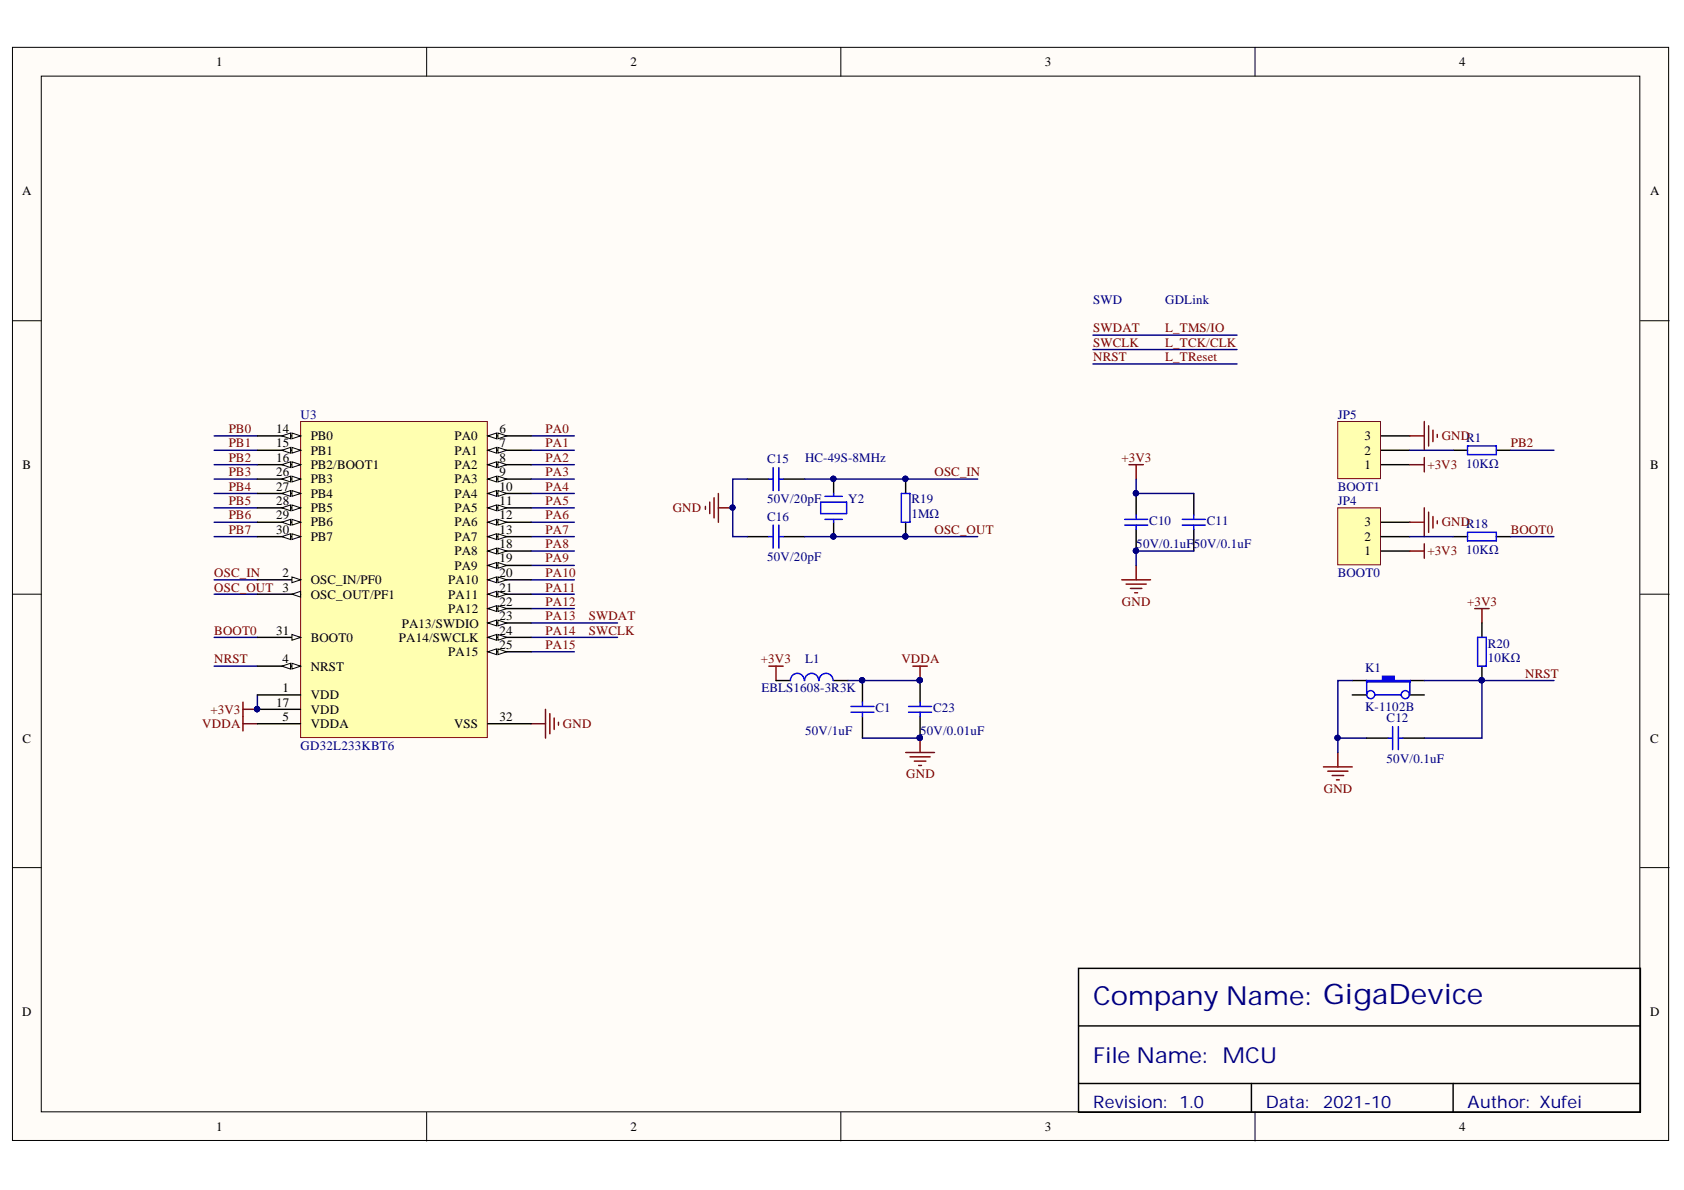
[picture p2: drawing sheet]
<svg xmlns="http://www.w3.org/2000/svg" width="297mm" height="210mm" viewBox="0 0 297 210" stroke-linecap="round" stroke-linejoin="round" font-family="sans-serif">
<defs><g id="words">
<text font-size="4.6" fill="#000080" x="192.8" y="177.2">Company Name: GigaDevice</text>
<text font-size="3.9" fill="#000080" x="192.8" y="187.6">File Name: MCU</text>
<g font-size="3" fill="#000080">
<text x="192.8" y="195.4">Revision:</text>
<text x="208" y="195.4">1.0</text>
<text x="223.3" y="195.4">Data:</text>
<text x="233.4" y="195.4">2021-10</text>
<text x="258.9" y="195.4">Author: Xufei</text>
</g>
<g font-size="2.3">
<text x="38.1" y="11.7">1</text>
<text x="111.2" y="11.7">2</text>
<text x="184.3" y="11.7">3</text>
<text x="257.4" y="11.7">4</text>
<text x="3.9" y="34.5">A</text>
<text x="291.1" y="34.5">A</text>
<text x="48.7" y="76.4">14</text>
<text x="54.8" y="77.7">PB0</text>
<text x="80.2" y="77.7">PA0</text>
<text x="88.1" y="76.4">6</text>
<text x="240.7" y="77.7">3</text>
<text x="4" y="82.7">B</text>
<text x="48.7" y="78.9">15</text>
<text x="48.7" y="84">26</text>
<text x="48.7" y="81.5">16</text>
<text x="54.8" y="80.2">PB1</text>
<text x="54.8" y="82.7">PB2/BOOT1</text>
<text x="80.2" y="80.2">PA1</text>
<text x="80.2" y="82.7">PA2</text>
<text x="88.1" y="78.9">7</text>
<text x="88.1" y="81.5">8</text>
<text x="88.1" y="84">9</text>
<text x="240.7" y="82.7">1</text>
<text x="240.7" y="80.2">2</text>
<text x="291.1" y="82.7">B</text>
<text x="48.7" y="86.5">27</text>
<text x="48.7" y="89.1">28</text>
<text x="54.8" y="85.3">PB3</text>
<text x="54.8" y="87.8">PB4</text>
<text x="80.2" y="85.3">PA3</text>
<text x="80.2" y="87.8">PA4</text>
<text x="88.1" y="86.5">10</text>
<text x="88.1" y="89.1">11</text>
<text x="48.7" y="91.6">29</text>
<text x="48.7" y="94.1">30</text>
<text x="54.8" y="90.3">PB5</text>
<text x="54.8" y="92.9">PB6</text>
<text x="54.8" y="95.4">PB7</text>
<text x="80.2" y="90.3">PA5</text>
<text x="80.2" y="92.9">PA6</text>
<text x="80.2" y="95.4">PA7</text>
<text x="88.1" y="91.6">12</text>
<text x="88.1" y="94.1">13</text>
<text x="240.7" y="95.4">2</text>
<text x="240.7" y="92.9">3</text>
<text x="49.8" y="101.7">2</text>
<text x="80.2" y="100.5">PA9</text>
<text x="80.2" y="97.9">PA8</text>
<text x="88.1" y="101.7">20</text>
<text x="88.1" y="99.2">19</text>
<text x="88.1" y="96.7">18</text>
<text x="240.7" y="97.9">1</text>
<text x="54.8" y="103">OSC_IN/PF0</text>
<text x="54.8" y="105.6">OSC_OUT/PF1</text>
<text x="79.1" y="103">PA10</text>
<text x="79.1" y="105.6">PA11</text>
<text x="88.1" y="104.4">21</text>
<text x="88.1" y="106.9">22</text>
<text x="48.7" y="112">31</text>
<text x="54.8" y="113.2">BOOT0</text>
<text x="70.4" y="113.2">PA14/SWCLK</text>
<text x="70.9" y="110.7">PA13/SWDIO</text>
<text x="79.1" y="108.2">PA12</text>
<text x="88.1" y="109.4">23</text>
<text x="88.1" y="112">24</text>
<text x="49.8" y="117">4</text>
<text x="54.8" y="118.3">NRST</text>
<text x="79.1" y="115.8">PA15</text>
<text x="88.1" y="114.5">25</text>
<text x="48.7" y="124.6">17</text>
<text x="49.8" y="122.1">1</text>
<text x="54.8" y="123.4">VDD</text>
<text x="54.8" y="125.9">VDD</text>
<text x="4" y="131">C</text>
<text x="49.8" y="127.2">5</text>
<text x="54.8" y="128.4">VDDA</text>
<text x="80.1" y="128.4">VSS</text>
<text x="88.1" y="127.2">32</text>
<text x="291.1" y="131">C</text>
<text x="3.9" y="179.2">D</text>
<text x="291.1" y="179.2">D</text>
<text x="38.1" y="199.5">1</text>
<text x="111.2" y="199.5">2</text>
<text x="184.3" y="199.5">3</text>
<text x="257.4" y="199.5">4</text>
</g>
<g font-size="2.3" fill="#000080">
<text x="192.8" y="53.6">SWD</text>
<text x="205.5" y="53.6">GDLink</text>
<text x="53" y="73.9">U3</text>
<text x="236" y="73.9">JP5</text>
<text x="135.3" y="81.7">C15</text>
<text x="142" y="81.5">HC-49S-8MHz</text>
<text x="258.6" y="82.5">10KΩ</text>
<text x="135.3" y="88.8">50V/20pF</text>
<text x="149.6" y="88.8">Y2</text>
<text x="160.8" y="88.8">R19</text>
<text x="236" y="89.1">JP4</text>
<text x="236" y="86.5">BOOT1</text>
<text x="135.3" y="91.8">C16</text>
<text x="160.8" y="91.3">1MΩ</text>
<text x="202.7" y="92.6">C10</text>
<text x="212.9" y="92.6">C11</text>
<text x="135.3" y="98.9">50V/20pF</text>
<text x="200.4" y="96.7">50V/0.1uF</text>
<text x="210.6" y="96.7">50V/0.1uF</text>
<text x="236" y="101.7">BOOT0</text>
<text x="258.6" y="97.7">10KΩ</text>
<text x="142" y="117">L1</text>
<text x="240.8" y="118.5">K1</text>
<text x="262.4" y="114.2">R20</text>
<text x="262.4" y="116.8">10KΩ</text>
<text x="134.3" y="122.1">EBLS1608-3R3K</text>
<text x="154.4" y="125.6">C1</text>
<text x="164.6" y="125.6">C23</text>
<text x="240.8" y="125.4">K-1102B</text>
<text x="142" y="129.7">50V/1uF</text>
<text x="162.3" y="129.7">50V/0.01uF</text>
<text x="244.6" y="127.4">C12</text>
<text x="53" y="132.2">GD32L233KBT6</text>
<text x="244.6" y="134.5">50V/0.1uF</text>
</g>
<g font-size="2.3" fill="#800000">
<text x="192.8" y="58.6">SWDAT</text>
<text x="205.5" y="58.6">L_TMS/IO</text>
<text x="192.8" y="61.2">SWCLK</text>
<text x="192.8" y="63.7">NRST</text>
<text x="205.5" y="61.2">L_TCK/CLK</text>
<text x="205.5" y="63.7">L_TReset</text>
<text x="40.3" y="76.4">PB0</text>
<text x="96.2" y="76.4">PA0</text>
<text x="254.3" y="77.7">GNDR1</text>
<text x="40.3" y="78.9">PB1</text>
<text x="40.3" y="84">PB3</text>
<text x="40.3" y="81.5">PB2</text>
<text x="96.2" y="84">PA3</text>
<text x="96.2" y="78.9">PA1</text>
<text x="96.2" y="81.5">PA2</text>
<text x="164.8" y="84">OSC_IN</text>
<text x="197.8" y="81.5">+3V3</text>
<text x="251.8" y="82.7">+3V3</text>
<text x="266.5" y="78.9">PB2</text>
<text x="40.3" y="86.5">PB4</text>
<text x="40.3" y="89.1">PB5</text>
<text x="96.2" y="89.1">PA5</text>
<text x="96.2" y="86.5">PA4</text>
<text x="40.3" y="91.6">PB6</text>
<text x="40.3" y="94.1">PB7</text>
<text x="96.2" y="94.1">PA7</text>
<text x="96.2" y="91.6">PA6</text>
<text x="118.7" y="90.3">GND</text>
<text x="164.8" y="94.1">OSC_OUT</text>
<text x="254.3" y="92.9">GNDR18</text>
<text x="266.5" y="94.1">BOOT0</text>
<text x="37.8" y="101.7">OSC_IN</text>
<text x="96.2" y="101.7">PA10</text>
<text x="96.2" y="99.2">PA9</text>
<text x="96.2" y="96.7">PA8</text>
<text x="251.8" y="97.9">+3V3</text>
<text x="37.8" y="104.4">OSC_OUT 3</text>
<text x="96.2" y="106.9">PA12</text>
<text x="96.2" y="104.4">PA11</text>
<text x="197.9" y="106.9">GND</text>
<text x="258.8" y="106.9">+3V3</text>
<text x="37.8" y="112">BOOT0</text>
<text x="96.2" y="109.4">PA13</text>
<text x="96.2" y="112">PA14</text>
<text x="103.9" y="109.4">SWDAT</text>
<text x="103.9" y="112">SWCLK</text>
<text x="37.8" y="117">NRST</text>
<text x="96.2" y="114.5">PA15</text>
<text x="134.2" y="117">+3V3</text>
<text x="159" y="117">VDDA</text>
<text x="269" y="119.6">NRST</text>
<text x="37.1" y="125.9">+3V3</text>
<text x="35.7" y="128.4">VDDA</text>
<text x="99.3" y="128.4">GND</text>
<text x="159.8" y="137.3">GND</text>
<text x="233.5" y="139.8">GND</text>
</g>
</g></defs>
<g fill="#fffcf8" stroke="#000" stroke-width=".18">
<path d="M2.2 8.4h292.1v192.8h-292.1z"/>
<path d="M7.3 13.4h281.9v182.7h-281.9z"/>
</g>
<path d="M75.3 8.4v5M148.3 8.4v5M221.4 8.4v5M2.2 56.6h5.1M289.3 56.6h5.1M2.2 104.8h5.1M289.3 104.8h5.1M2.2 153h5.1M289.3 153h5.1M75.3 196.2v5.1M148.3 196.2v5.1M221.4 196.2v5.1" fill="none" stroke="#000" stroke-width=".18"/>
<g fill="none" stroke="#000" stroke-width=".25">
<path d="M131.8 84.5h3.8M131.8 94.7h3.8M138.1 84.5h3.9M138.1 94.7h3.9M147 84.5v2.5M147 92.1v2.6M159.7 84.5v2.5M159.7 92.1v2.6M238.5 120h2.6M248.7 120h2.5M190.2 170.8h99.1v25.4h-99.1zM190.2 181h99.1"/>
<path d="M190.2 191.1h99.1M220.7 191.1v5.1M256.3 191.1v5.1"/>
</g>
<g fill="none" stroke="#00f" stroke-width=".25">
<path d="M135.6 84.5h.8M135.6 94.7h.8M136.4 82.5v4M136.4 92.6v4.1M137.4 84.5h.7M137.4 82.5v4M137.4 92.6v4.1M137.4 94.7h.7M144.8 88.6h4.5v2h-4.5zM145.5 87.5h3.1M145.5 91.6h3.1M147 87v.5"/>
<path d="M147 91.6v.5M159 87h1.5v5.1h-1.5z"/>
</g>
<g fill="#000080" stroke="#000080" stroke-width=".18">
<circle cx="147" cy="94.6" r=".46"/>
<circle cx="147" cy="84.5" r=".46"/>
<circle cx="129.2" cy="89.5" r=".46"/>
<circle cx="159.7" cy="94.6" r=".46"/>
<circle cx="159.7" cy="84.5" r=".46"/>
</g>
<path d="M131.8 84.5h-2.5v10.2h2.5M142 84.5h30.5M142 94.7h30.5M37.8 102.3h7.6M37.8 104.8h7.6" fill="none" stroke="#000080" stroke-width=".25"/>
<path d="M124.4 89.3v.5M125.2 88.6v2M126 87.8v3.6M126.7 87v5.1M126.7 89.6h2.6" fill="none" stroke="#800000" stroke-width=".25"/>
<path d="M241.1 120h2.8v-.7h2v.7h2.8v.3h-7.6z" fill-rule="evenodd" fill="#00f"/>
<g fill="none" stroke="#00f" stroke-width=".25">
<path d="M258.9 93.9h5v1.5h-5zM260.6 112.4h1.6v5.1h-1.6zM241.1 120h2.8v-.7h2v.7h2.8v.3h-7.6zM241.1 120v2.6M242.6 122.6h4.6M244.9 130.2h.7M245.6 128.2v4M246.7 130.2h.7M246.7 128.2v4M248.7 120v2.6"/>
<circle cx="241.8" cy="122.5" r=".71"/>
<circle cx="247.9" cy="122.5" r=".71"/>
</g>
<path d="M256.3 94.7h2.6M263.9 94.7h2.6M261.4 109.9v2.5M261.4 117.5v2.5M238.5 122.6h2.6M241.1 130.2h3.8M247.4 130.2h3.8M248.7 122.6h2.5" fill="none" stroke="#000" stroke-width=".25"/>
<path d="M260.1 107.3h2.6M261.4 107.3v2.6M233.4 135.3h5.1M234.2 136h3.6M235 136.8h2M235.7 137.6h.5M236 132.7v2.6" fill="none" stroke="#800000" stroke-width=".25"/>
<path d="M37.8 117.5h7.6M236 130.2h5.1M238.5 120h-2.5v12.7M251.2 120h22.9M261.4 120v10.2h-10.2" fill="none" stroke="#000080" stroke-width=".25"/>
<g fill="#000080" stroke="#000080" stroke-width=".18">
<circle cx="235.9" cy="130.1" r=".46"/>
<circle cx="261.3" cy="120" r=".46"/>
</g>
<path d="M236 89.6h7.5v10h-7.5z" fill="#ffffb0" stroke="#800000" stroke-width=".18"/>
<path d="M200.4 87v3.8M200.4 93.4v3.8M210.6 87v3.8M210.6 93.4v3.8M243.6 97.2h5.1M243.6 94.7h5.1M243.6 92.1h5.1M136.9 120h2.5M147 120h2.6M162.3 120v3.8M162.3 126.4v3.8" fill="none" stroke="#000" stroke-width=".25"/>
<g fill="none" stroke="#800000" stroke-width=".25">
<path d="M199.1 82h2.6M200.4 82v2.5M200.4 99.7v2.6M248.7 92.1h2.5M248.7 97.2h2.5M251.2 89.6v5.1M251.2 95.9v2.6M252 90.3v3.6M252.8 91.1v2M253.5 91.9v.5M135.6 117.5h2.5M136.9 117.5v2.5"/>
<path d="M161 117.5h2.6M162.3 117.5v2.5M197.9 102.3h5M198.6 103h3.6M199.4 103.8h2M200.2 104.6h.5M42.9 123.8v5.1M42.9 125.1h2.5M42.9 127.7h2.5M93.7 127.7h2.5M96.2 125.1v5.1M97 125.9v3.5"/>
<path d="M97.7 126.6v2.1M98.5 127.4v.5M159.7 132.7h5.1M160.5 133.5h3.6M161.3 134.3h2M162 135h.5M162.3 130.2v2.5"/>
</g>
<g fill="none" stroke="#000080" stroke-width=".25">
<path d="M192.8 59.1h25.4M37.8 76.9h7.6M37.8 79.4h7.6M93.7 76.9h7.6M93.7 79.4h7.6M192.8 64.2h25.4M192.8 61.7h25.4M37.8 94.7h7.6M37.8 84.5h7.6M37.8 92.1h7.6M37.8 89.6h7.6M37.8 87h7.6"/>
<path d="M93.7 94.7h7.6M93.7 82h7.6M93.7 84.5h7.6M93.7 92.1h7.6M93.7 89.6h7.6M93.7 87h7.6M93.7 97.2h7.6M93.7 99.7h7.6M200.4 84.5v2.5h10.2M210.6 97.2h-10.2v2.5M248.7 94.7h7.6M266.5 94.7h7.6"/>
<path d="M37.8 112.4h7.6M93.7 112.4h15.2M93.7 102.3h7.6M93.7 104.8h7.6M93.7 107.3h7.6M93.7 115h7.6M93.7 109.9h15.2M45.4 122.6v2.5"/>
</g>
<g fill="#000080" stroke="#000080" stroke-width=".18">
<circle cx="200.4" cy="97.1" r=".46"/>
<circle cx="200.4" cy="87" r=".46"/>
<circle cx="45.3" cy="125.1" r=".46"/>
<circle cx="162.2" cy="130.1" r=".46"/>
<circle cx="162.2" cy="120" r=".46"/>
</g>
<g fill="none" stroke="#00f" stroke-width=".25">
<path d="M198.4 91.6h4M198.4 92.6h4M200.4 90.8v.8M200.4 92.6v.8M208.5 91.6h4.1M208.5 92.6h4.1M210.6 90.8v.8M210.6 92.6v.8M141.9 120a1.22 1.22 0 0 0-1.3-1.2 1.22 1.22 0 0 0-1.2 1.2M144.4 120a1.23 1.23 0 0 0-1.2-1.2 1.23 1.23 0 0 0-1.3 1.2M146.9 120a1.23 1.23 0 0 0-1.2-1.2 1.23 1.23 0 0 0-1.2 1.2M160.3 124.6h4"/>
<path d="M160.3 125.6h4M162.3 123.8v.8M162.3 125.6v.8"/>
</g>
<path d="M53 74.3h33v55.8h-33z" fill="#ffffb0" stroke="#800000" stroke-width=".18"/>
<path d="M45.4 112.4h7.6" fill="none" stroke="#000" stroke-width=".25"/>
<path d="M51.5 111.9l1.5 .5-1.5 .5z" fill="#fffcf8"/>
<path d="M51.5 111.9l1.5 .5-1.5 .5z" fill="none" stroke="#000" stroke-width=".18"/>
<path d="M45.4 117.5h7.6" fill="none" stroke="#000" stroke-width=".25"/>
<path d="M51.5 117l1.5 .5-1.5 .5z" fill="#fffcf8"/>
<path d="M51.5 117l1.5 .5-1.5 .5z" fill="none" stroke="#000" stroke-width=".18"/>
<path d="M49.7 117.5l1.5-.5v1z" fill="#fffcf8"/>
<path d="M49.7 117.5l1.5-.5v1z" fill="none" stroke="#000" stroke-width=".18"/>
<path d="M45.4 102.3h7.6" fill="none" stroke="#000" stroke-width=".25"/>
<path d="M51.5 101.8l1.5 .5-1.5 .5z" fill="#fffcf8"/>
<path d="M51.5 101.8l1.5 .5-1.5 .5z" fill="none" stroke="#000" stroke-width=".18"/>
<path d="M45.4 104.8h7.6" fill="none" stroke="#000" stroke-width=".25"/>
<path d="M51.5 104.8l1.5-.5v1z" fill="#fffcf8"/>
<path d="M51.5 104.8l1.5-.5v1z" fill="none" stroke="#000" stroke-width=".18"/>
<path d="M86.1 76.9h7.6" fill="none" stroke="#000" stroke-width=".25"/>
<path d="M86.1 76.9l1.5-.5v1z" fill="#fffcf8"/>
<path d="M86.1 76.9l1.5-.5v1z" fill="none" stroke="#000" stroke-width=".18"/>
<path d="M87.8 76.4l1.6 .5-1.6 .5z" fill="#fffcf8"/>
<path d="M87.8 76.4l1.6 .5-1.6 .5z" fill="none" stroke="#000" stroke-width=".18"/>
<path d="M86.1 79.4h7.6" fill="none" stroke="#000" stroke-width=".25"/>
<path d="M86.1 79.4l1.5-.5v1z" fill="#fffcf8"/>
<path d="M86.1 79.4l1.5-.5v1z" fill="none" stroke="#000" stroke-width=".18"/>
<path d="M87.8 78.9l1.6 .5-1.6 .5z" fill="#fffcf8"/>
<path d="M87.8 78.9l1.6 .5-1.6 .5z" fill="none" stroke="#000" stroke-width=".18"/>
<path d="M86.1 102.3h7.6" fill="none" stroke="#000" stroke-width=".25"/>
<path d="M86.1 102.3l1.5-.5v1z" fill="#fffcf8"/>
<path d="M86.1 102.3l1.5-.5v1z" fill="none" stroke="#000" stroke-width=".18"/>
<path d="M87.8 101.8l1.6 .5-1.6 .5z" fill="#fffcf8"/>
<path d="M87.8 101.8l1.6 .5-1.6 .5z" fill="none" stroke="#000" stroke-width=".18"/>
<path d="M86.1 99.7h7.6" fill="none" stroke="#000" stroke-width=".25"/>
<path d="M86.1 99.7l1.5-.5v1z" fill="#fffcf8"/>
<path d="M86.1 99.7l1.5-.5v1z" fill="none" stroke="#000" stroke-width=".18"/>
<path d="M87.8 99.2l1.6 .5-1.6 .5z" fill="#fffcf8"/>
<path d="M87.8 99.2l1.6 .5-1.6 .5z" fill="none" stroke="#000" stroke-width=".18"/>
<path d="M86.1 104.8h7.6" fill="none" stroke="#000" stroke-width=".25"/>
<path d="M86.1 104.8l1.5-.5v1z" fill="#fffcf8"/>
<path d="M86.1 104.8l1.5-.5v1z" fill="none" stroke="#000" stroke-width=".18"/>
<path d="M87.8 104.3l1.6 .5-1.6 .5z" fill="#fffcf8"/>
<path d="M87.8 104.3l1.6 .5-1.6 .5z" fill="none" stroke="#000" stroke-width=".18"/>
<path d="M86.1 107.3h7.6" fill="none" stroke="#000" stroke-width=".25"/>
<path d="M86.1 107.3l1.5-.5v1.1z" fill="#fffcf8"/>
<path d="M86.1 107.3l1.5-.5v1.1z" fill="none" stroke="#000" stroke-width=".18"/>
<path d="M87.8 106.8l1.6 .5-1.6 .6z" fill="#fffcf8"/>
<path d="M87.8 106.8l1.6 .5-1.6 .6z" fill="none" stroke="#000" stroke-width=".18"/>
<path d="M86.1 109.9h7.6" fill="none" stroke="#000" stroke-width=".25"/>
<path d="M86.1 109.9l1.5-.5v1z" fill="#fffcf8"/>
<path d="M86.1 109.9l1.5-.5v1z" fill="none" stroke="#000" stroke-width=".18"/>
<path d="M87.8 109.4l1.6 .5-1.6 .5z" fill="#fffcf8"/>
<path d="M87.8 109.4l1.6 .5-1.6 .5z" fill="none" stroke="#000" stroke-width=".18"/>
<path d="M86.1 82h7.6" fill="none" stroke="#000" stroke-width=".25"/>
<path d="M86.1 82l1.5-.5v1z" fill="#fffcf8"/>
<path d="M86.1 82l1.5-.5v1z" fill="none" stroke="#000" stroke-width=".18"/>
<path d="M87.8 81.5l1.6 .5-1.6 .5z" fill="#fffcf8"/>
<path d="M87.8 81.5l1.6 .5-1.6 .5z" fill="none" stroke="#000" stroke-width=".18"/>
<path d="M86.1 84.5h7.6" fill="none" stroke="#000" stroke-width=".25"/>
<path d="M86.1 84.5l1.5-.5v1z" fill="#fffcf8"/>
<path d="M86.1 84.5l1.5-.5v1z" fill="none" stroke="#000" stroke-width=".18"/>
<path d="M87.8 84l1.6 .5-1.6 .5z" fill="#fffcf8"/>
<path d="M87.8 84l1.6 .5-1.6 .5z" fill="none" stroke="#000" stroke-width=".18"/>
<path d="M86.1 87h7.6" fill="none" stroke="#000" stroke-width=".25"/>
<path d="M86.1 87l1.5-.5v1z" fill="#fffcf8"/>
<path d="M86.1 87l1.5-.5v1z" fill="none" stroke="#000" stroke-width=".18"/>
<path d="M87.8 86.5l1.6 .5-1.6 .5z" fill="#fffcf8"/>
<path d="M87.8 86.5l1.6 .5-1.6 .5z" fill="none" stroke="#000" stroke-width=".18"/>
<path d="M86.1 89.6h7.6" fill="none" stroke="#000" stroke-width=".25"/>
<path d="M86.1 89.6l1.5-.5v1z" fill="#fffcf8"/>
<path d="M86.1 89.6l1.5-.5v1z" fill="none" stroke="#000" stroke-width=".18"/>
<path d="M87.8 89.1l1.6 .5-1.6 .5z" fill="#fffcf8"/>
<path d="M87.8 89.1l1.6 .5-1.6 .5z" fill="none" stroke="#000" stroke-width=".18"/>
<path d="M86.1 92.1h7.6" fill="none" stroke="#000" stroke-width=".25"/>
<path d="M86.1 92.1l1.5-.5v1z" fill="#fffcf8"/>
<path d="M86.1 92.1l1.5-.5v1z" fill="none" stroke="#000" stroke-width=".18"/>
<path d="M87.8 91.6l1.6 .5-1.6 .5z" fill="#fffcf8"/>
<path d="M87.8 91.6l1.6 .5-1.6 .5z" fill="none" stroke="#000" stroke-width=".18"/>
<path d="M86.1 94.7h7.6" fill="none" stroke="#000" stroke-width=".25"/>
<path d="M86.1 94.7l1.5-.6v1.1z" fill="#fffcf8"/>
<path d="M86.1 94.7l1.5-.6v1.1z" fill="none" stroke="#000" stroke-width=".18"/>
<path d="M87.8 94.1l1.6 .6-1.6 .5z" fill="#fffcf8"/>
<path d="M87.8 94.1l1.6 .6-1.6 .5z" fill="none" stroke="#000" stroke-width=".18"/>
<path d="M45.4 76.9h7.6M45.4 122.6h7.6" fill="none" stroke="#000" stroke-width=".25"/>
<path d="M51.5 76.4l1.5 .5-1.5 .5z" fill="#fffcf8"/>
<path d="M51.5 76.4l1.5 .5-1.5 .5z" fill="none" stroke="#000" stroke-width=".18"/>
<path d="M49.7 76.9l1.5-.5v1z" fill="#fffcf8"/>
<path d="M49.7 76.9l1.5-.5v1z" fill="none" stroke="#000" stroke-width=".18"/>
<path d="M45.4 79.4h7.6" fill="none" stroke="#000" stroke-width=".25"/>
<path d="M51.5 78.9l1.5 .5-1.5 .5z" fill="#fffcf8"/>
<path d="M51.5 78.9l1.5 .5-1.5 .5z" fill="none" stroke="#000" stroke-width=".18"/>
<path d="M49.7 79.4l1.5-.5v1z" fill="#fffcf8"/>
<path d="M49.7 79.4l1.5-.5v1z" fill="none" stroke="#000" stroke-width=".18"/>
<path d="M45.4 84.5h7.6" fill="none" stroke="#000" stroke-width=".25"/>
<path d="M51.5 84l1.5 .5-1.5 .5z" fill="#fffcf8"/>
<path d="M51.5 84l1.5 .5-1.5 .5z" fill="none" stroke="#000" stroke-width=".18"/>
<path d="M49.7 84.5l1.5-.5v1z" fill="#fffcf8"/>
<path d="M49.7 84.5l1.5-.5v1z" fill="none" stroke="#000" stroke-width=".18"/>
<path d="M45.4 87h7.6" fill="none" stroke="#000" stroke-width=".25"/>
<path d="M51.5 86.5l1.5 .5-1.5 .5z" fill="#fffcf8"/>
<path d="M51.5 86.5l1.5 .5-1.5 .5z" fill="none" stroke="#000" stroke-width=".18"/>
<path d="M49.7 87l1.5-.5v1z" fill="#fffcf8"/>
<path d="M49.7 87l1.5-.5v1z" fill="none" stroke="#000" stroke-width=".18"/>
<path d="M45.4 89.6h7.6" fill="none" stroke="#000" stroke-width=".25"/>
<path d="M51.5 89.1l1.5 .5-1.5 .5z" fill="#fffcf8"/>
<path d="M51.5 89.1l1.5 .5-1.5 .5z" fill="none" stroke="#000" stroke-width=".18"/>
<path d="M49.7 89.6l1.5-.5v1z" fill="#fffcf8"/>
<path d="M49.7 89.6l1.5-.5v1z" fill="none" stroke="#000" stroke-width=".18"/>
<path d="M45.4 92.1h7.6" fill="none" stroke="#000" stroke-width=".25"/>
<path d="M51.5 91.6l1.5 .5-1.5 .5z" fill="#fffcf8"/>
<path d="M51.5 91.6l1.5 .5-1.5 .5z" fill="none" stroke="#000" stroke-width=".18"/>
<path d="M49.7 92.1l1.5-.5v1z" fill="#fffcf8"/>
<path d="M49.7 92.1l1.5-.5v1z" fill="none" stroke="#000" stroke-width=".18"/>
<path d="M45.4 94.7h7.6" fill="none" stroke="#000" stroke-width=".25"/>
<path d="M51.5 94.1l1.5 .6-1.5 .5z" fill="#fffcf8"/>
<path d="M51.5 94.1l1.5 .6-1.5 .5z" fill="none" stroke="#000" stroke-width=".18"/>
<path d="M49.7 94.7l1.5-.6v1.1z" fill="#fffcf8"/>
<path d="M49.7 94.7l1.5-.6v1.1z" fill="none" stroke="#000" stroke-width=".18"/>
<path d="M86.1 97.2h7.6M45.4 127.7h7.6" fill="none" stroke="#000" stroke-width=".25"/>
<path d="M86.1 97.2l1.5-.5v1z" fill="#fffcf8"/>
<path d="M86.1 97.2l1.5-.5v1z" fill="none" stroke="#000" stroke-width=".18"/>
<path d="M87.8 96.7l1.6 .5-1.6 .5z" fill="#fffcf8"/>
<path d="M87.8 96.7l1.6 .5-1.6 .5z" fill="none" stroke="#000" stroke-width=".18"/>
<path d="M86.1 112.4h7.6M45.4 125.1h7.6" fill="none" stroke="#000" stroke-width=".25"/>
<circle cx="45.3" cy="125.1" r=".46" fill="#000080" stroke="#000080" stroke-width=".18"/>
<path d="M86.1 112.4l1.5-.5v1z" fill="#fffcf8"/>
<path d="M86.1 112.4l1.5-.5v1z" fill="none" stroke="#000" stroke-width=".18"/>
<path d="M87.8 111.9l1.6 .5-1.6 .5z" fill="#fffcf8"/>
<path d="M87.8 111.9l1.6 .5-1.6 .5z" fill="none" stroke="#000" stroke-width=".18"/>
<path d="M86.1 115h7.6" fill="none" stroke="#000" stroke-width=".25"/>
<path d="M86.1 115l1.5-.5v1z" fill="#fffcf8"/>
<path d="M86.1 115l1.5-.5v1z" fill="none" stroke="#000" stroke-width=".18"/>
<path d="M87.8 114.5l1.6 .5-1.6 .5z" fill="#fffcf8"/>
<path d="M87.8 114.5l1.6 .5-1.6 .5z" fill="none" stroke="#000" stroke-width=".18"/>
<path d="M45.4 82h7.6M86.1 127.7h7.6" fill="none" stroke="#000" stroke-width=".25"/>
<path d="M51.5 81.5l1.5 .5-1.5 .5z" fill="#fffcf8"/>
<path d="M51.5 81.5l1.5 .5-1.5 .5z" fill="none" stroke="#000" stroke-width=".18"/>
<path d="M49.7 82l1.5-.5v1z" fill="#fffcf8"/>
<path d="M49.7 82l1.5-.5v1z" fill="none" stroke="#000" stroke-width=".18"/>
<g fill="#000080" stroke="#000080" stroke-width=".18">
<circle cx="45.3" cy="125.1" r=".46"/>
<circle cx="152.1" cy="120" r=".46"/>
<circle cx="162.2" cy="120" r=".46"/>
<circle cx="162.2" cy="130.1" r=".46"/>
</g>
<path d="M37.8 82h7.6M149.6 120h12.7M152.1 130.2h10.2" fill="none" stroke="#000080" stroke-width=".25"/>
<path d="M256.3 79.4h2.6M263.9 79.4h2.6M152.1 120v3.8M152.1 126.4v3.8" fill="none" stroke="#000" stroke-width=".25"/>
<path d="M258.9 78.7h5v1.5h-5zM150.1 124.6h4.1M150.1 125.6h4.1M152.1 123.8v.8M152.1 125.6v.8" fill="none" stroke="#00f" stroke-width=".25"/>
<path d="M236 74.3h7.5v10.1h-7.5z" fill="#ffffb0" stroke="#800000" stroke-width=".18"/>
<path d="M243.6 79.4h5.1M243.6 76.9h5.1M243.6 82h5.1" fill="none" stroke="#000" stroke-width=".25"/>
<path d="M248.7 76.9h2.5M251.2 74.3v5.1M252 75.1v3.6M252.8 75.9v2M253.5 76.6v.5M248.7 82h2.5M251.2 80.7v2.5" fill="none" stroke="#800000" stroke-width=".25"/>
<path d="M248.7 79.4h7.6M266.5 79.4h7.6" fill="none" stroke="#000080" stroke-width=".25"/>
<use href="#words"/>
</svg>
